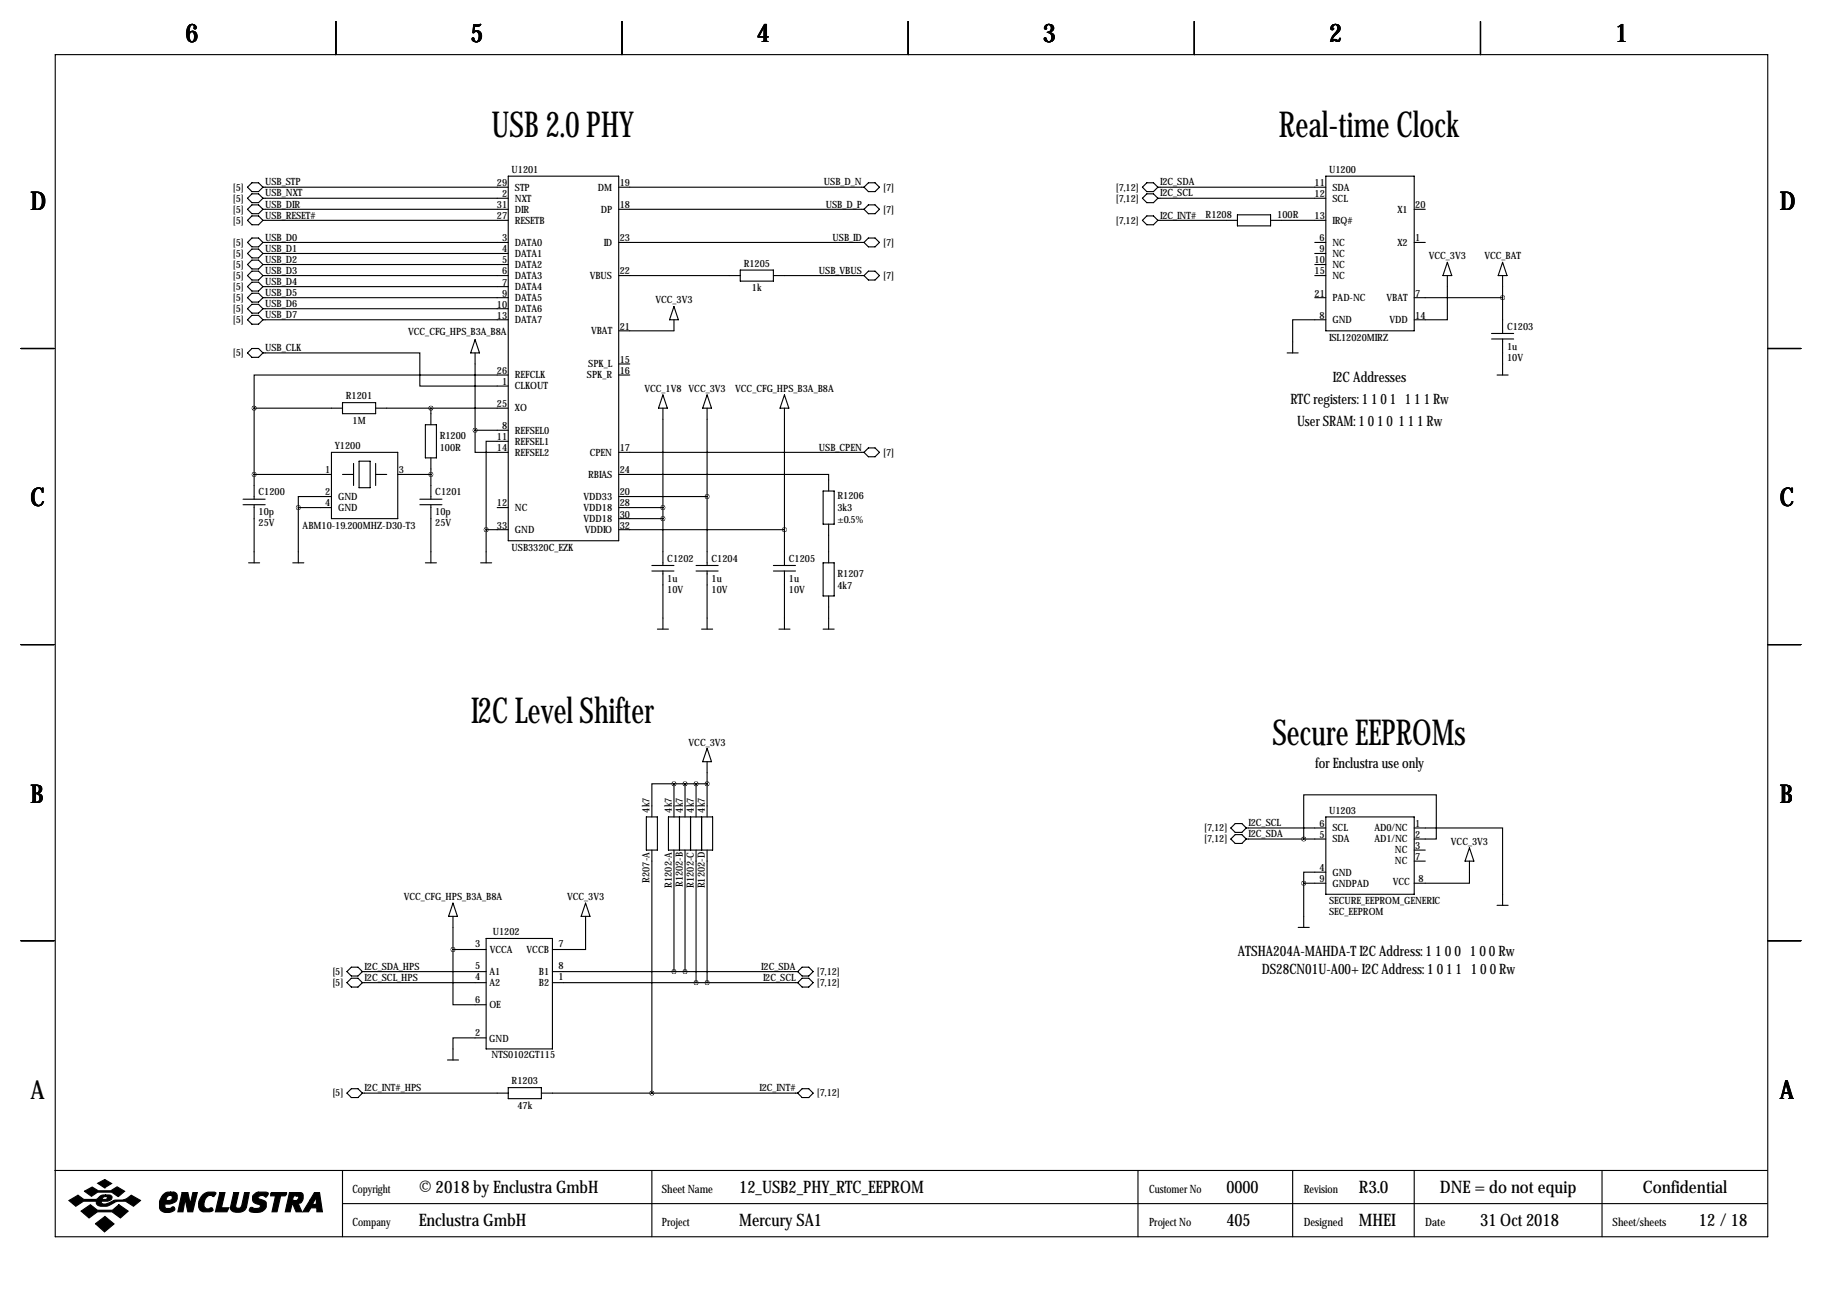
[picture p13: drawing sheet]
<svg xmlns="http://www.w3.org/2000/svg" width="419mm" height="297mm" viewBox="0 0 419 297" stroke-linecap="round" stroke-linejoin="round" font-family="sans-serif">
<defs><g id="words">
<g font-size="8.2">
<text x="113" y="31.6">USB 2.0 PHY</text>
<text x="294" y="31.6">Real-time Clock</text>
<text x="108.3" y="166.2">I2C Level Shifter</text>
<text x="292.5" y="171.3">Secure EEPROMs</text>
</g>
<g font-size="5.9">
<text x="42.7" y="9.8">6</text>
<text x="108.2" y="9.8">5</text>
<text x="174" y="9.8">4</text>
<text x="239.8" y="9.8">3</text>
<text x="305.6" y="9.8">2</text>
<text x="371.3" y="9.8">1</text>
<text x="7" y="48.4">D</text>
<text x="409.2" y="48.4">D</text>
<text x="7" y="116.4">C</text>
<text x="409.2" y="116.4">C</text>
<text x="7" y="184.5">B</text>
<text x="409.2" y="184.5">B</text>
<text x="7" y="252.6">A</text>
<text x="409.2" y="252.6">A</text>
</g>
<g font-size="4">
<text x="96.3" y="274.2">© 2018 by Enclustra GmbH</text>
<text x="169.9" y="274.2">12_USB2_PHY_RTC_EEPROM</text>
<text x="281.9" y="274.2">0000</text>
<text x="312.4" y="274.2">R3.0</text>
<text x="331" y="274.2">DNE = do not equip</text>
<text x="377.6" y="274.2">Confidential</text>
<text x="96.3" y="281.8">Enclustra GmbH</text>
<text x="169.9" y="281.8">Mercury SA1</text>
<text x="281.9" y="281.8">405</text>
<text x="312.4" y="281.8">MHEI</text>
<text x="340.3" y="281.8">31 Oct 2018</text>
<text x="390.6" y="281.8">12 / 18</text>
</g>
<g font-size="3.3">
<text x="306.4" y="87.7">I2C Addresses</text>
<text x="296.7" y="92.8">RTC registers: 1 1 0 1 1 1 1 Rw</text>
<text x="298.2" y="97.9">User SRAM: 1 0 1 0 1 1 1 Rw</text>
<text x="302.4" y="176.6">for Enclustra use only</text>
<text x="284.6" y="219.8">ATSHA204A-MAHDA-T I2C Address: 1 1 0 0 1 0 0 Rw</text>
<text x="290.1" y="223.9">DS28CN01U-A00+ I2C Address: 1 0 1 1 1 0 0 Rw</text>
</g>
<g font-size="2.6">
<text x="81" y="274.2">Copyright</text>
<text x="152.1" y="274.2">Sheet Name</text>
<text x="264.2" y="274.2">Customer No</text>
<text x="299.7" y="274.2">Revision</text>
<text x="81" y="281.8">Company</text>
<text x="152.1" y="281.8">Project</text>
<text x="264.2" y="281.8">Project No</text>
<text x="299.7" y="281.8">Designed</text>
<text x="327.7" y="281.8">Date</text>
<text x="370.7" y="281.8">Sheet/sheets</text>
</g>
<g font-size="2.3">
<text x="117.6" y="39.7">U1201</text>
<text x="305.6" y="39.7">U1200</text>
<text x="53.5" y="43.8">[5]</text>
<text x="53.5" y="46.3">[5]</text>
<text x="61" y="42.6">USB_STP</text>
<text x="61" y="45.2">USB_NXT</text>
<text x="61" y="47.7">USB_DIR</text>
<text x="114.2" y="42.8">29</text>
<text x="114.2" y="47.9">31</text>
<text x="115.4" y="45.3">2</text>
<text x="118.4" y="46.3">NXT</text>
<text x="118.4" y="43.8">STP</text>
<text x="137.5" y="43.8">DM</text>
<text x="142.5" y="47.9">18</text>
<text x="142.5" y="42.8">19</text>
<text x="189.4" y="42.6">USB_D_N</text>
<text x="189.8" y="47.7">USB_D_P</text>
<text x="203" y="43.8">[7]</text>
<text x="256.5" y="46.3">[7,12]</text>
<text x="256.5" y="43.8">[7,12]</text>
<text x="266.7" y="45.2">I2C_SCL</text>
<text x="266.7" y="42.6">I2C_SDA</text>
<text x="302.2" y="42.8">11</text>
<text x="302.2" y="45.3">12</text>
<text x="306.3" y="43.8">SDA</text>
<text x="306.3" y="46.3">SCL</text>
<text x="325.4" y="47.9">20</text>
<text x="53.5" y="48.9">[5]</text>
<text x="53.5" y="51.4">[5]</text>
<text x="61" y="50.3">USB_RESET#</text>
<text x="114.2" y="50.4">27</text>
<text x="118.4" y="51.4">RESETB</text>
<text x="118.4" y="48.9">DIR</text>
<text x="138.1" y="48.9">DP</text>
<text x="203" y="48.9">[7]</text>
<text x="256.5" y="51.4">[7,12]</text>
<text x="266.7" y="50.3">I2C_INT#</text>
<text x="277.2" y="50.2">R1208</text>
<text x="293.6" y="50.2">100R</text>
<text x="302.2" y="50.4">13</text>
<text x="306.3" y="51.4">IRQ#</text>
<text x="321.3" y="48.9">X1</text>
<text x="53.5" y="56.5">[5]</text>
<text x="53.5" y="59">[5]</text>
<text x="61" y="55.3">USB_D0</text>
<text x="61" y="57.9">USB_D1</text>
<text x="115.4" y="55.5">3</text>
<text x="115.4" y="58">4</text>
<text x="118.4" y="56.5">DATA0</text>
<text x="118.4" y="59">DATA1</text>
<text x="138.8" y="56.5">ID</text>
<text x="142.5" y="55.5">23</text>
<text x="191.4" y="55.3">USB_ID</text>
<text x="203" y="56.5">[7]</text>
<text x="303.4" y="55.5">6</text>
<text x="303.4" y="58">9</text>
<text x="306.3" y="56.5">NC</text>
<text x="306.3" y="59">NC</text>
<text x="321.3" y="56.5">X2</text>
<text x="325.4" y="55.5">1</text>
<text x="328.5" y="59.5">VCC_3V3</text>
<text x="341.2" y="59.5">VCC_BAT</text>
<text x="53.5" y="61.6">[5]</text>
<text x="53.5" y="64.1">[5]</text>
<text x="61" y="60.4">USB_D2</text>
<text x="61" y="63">USB_D3</text>
<text x="61" y="65.5">USB_D4</text>
<text x="115.4" y="60.6">5</text>
<text x="115.4" y="63.1">6</text>
<text x="115.4" y="65.6">7</text>
<text x="118.4" y="61.6">DATA2</text>
<text x="118.4" y="64.1">DATA3</text>
<text x="135.6" y="64.1">VBUS</text>
<text x="142.5" y="63.1">22</text>
<text x="171" y="61.3">R1205</text>
<text x="188.3" y="63">USB_VBUS</text>
<text x="203" y="64.1">[7]</text>
<text x="302.2" y="60.6">10</text>
<text x="302.2" y="63.1">15</text>
<text x="306.3" y="61.6">NC</text>
<text x="306.3" y="64.1">NC</text>
<text x="53.5" y="66.7">[5]</text>
<text x="53.5" y="69.2">[5]</text>
<text x="53.5" y="71.7">[5]</text>
<text x="61" y="68">USB_D5</text>
<text x="61" y="70.6">USB_D6</text>
<text x="114.2" y="70.7">10</text>
<text x="115.4" y="68.2">9</text>
<text x="118.4" y="66.7">DATA4</text>
<text x="118.4" y="69.2">DATA5</text>
<text x="118.4" y="71.7">DATA6</text>
<text x="150.7" y="69.7">VCC_3V3</text>
<text x="172.9" y="66.9">1k</text>
<text x="302.2" y="68.2">21</text>
<text x="306.3" y="69.2">PAD-NC</text>
<text x="318.8" y="69.2">VBAT</text>
<text x="325.4" y="68.2">7</text>
<text x="53.5" y="74.3">[5]</text>
<text x="61" y="73.1">USB_D7</text>
<text x="93.8" y="77.1">VCC_CFG_HPS_B3A_B8A</text>
<text x="114.2" y="73.3">13</text>
<text x="118.4" y="74.3">DATA7</text>
<text x="135.9" y="76.8">VBAT</text>
<text x="142.5" y="75.8">21</text>
<text x="303.4" y="73.3">8</text>
<text x="306.3" y="74.3">GND</text>
<text x="319.4" y="74.3">VDD</text>
<text x="325.4" y="73.3">14</text>
<text x="346.5" y="75.8">C1203</text>
<text x="53.5" y="81.9">[5]</text>
<text x="61" y="80.7">USB_CLK</text>
<text x="142.5" y="83.4">15</text>
<text x="305.6" y="78.4">ISL12020MIRZ</text>
<text x="346.5" y="80.4">1u</text>
<text x="346.5" y="82.9">10V</text>
<text x="114.2" y="86">26</text>
<text x="115.4" y="88.5">1</text>
<text x="118.4" y="89.5">CLKOUT</text>
<text x="118.4" y="87">REFCLK</text>
<text x="134.9" y="87">SPK_R</text>
<text x="135.2" y="84.4">SPK_L</text>
<text x="142.5" y="86">16</text>
<text x="79.5" y="91.8">R1201</text>
<text x="114.2" y="93.6">25</text>
<text x="118.4" y="94.6">XO</text>
<text x="148.1" y="90">VCC_1V8 VCC_3V3</text>
<text x="169" y="90">VCC_CFG_HPS_B3A_B8A</text>
<text x="81.1" y="97.4">1M</text>
<text x="101.1" y="101">R1200</text>
<text x="114.2" y="101.2">11</text>
<text x="115.4" y="98.7">8</text>
<text x="118.4" y="99.7">REFSEL0</text>
<text x="77" y="103.2">Y1200</text>
<text x="101.1" y="103.8">100R</text>
<text x="114.2" y="103.7">14</text>
<text x="118.4" y="102.2">REFSEL1</text>
<text x="118.4" y="104.8">REFSEL2</text>
<text x="135.6" y="104.8">CPEN</text>
<text x="142.5" y="103.7">17</text>
<text x="188.3" y="103.6">USB_CPEN</text>
<text x="203" y="104.8">[7]</text>
<text x="59.4" y="113.9">C1200</text>
<text x="74.8" y="108.8">1</text>
<text x="74.8" y="113.9">2</text>
<text x="91.7" y="108.8">3</text>
<text x="100.1" y="113.9">C1201</text>
<text x="135.2" y="109.8">RBIAS</text>
<text x="142.5" y="113.9">20</text>
<text x="142.5" y="108.8">24</text>
<text x="59.4" y="118.5">10p</text>
<text x="74.8" y="116.4">4</text>
<text x="77.7" y="114.9">GND</text>
<text x="77.7" y="117.5">GND</text>
<text x="100.1" y="118.5">10p</text>
<text x="114.2" y="116.4">12</text>
<text x="118.4" y="117.5">NC</text>
<text x="134.2" y="114.9">VDD33</text>
<text x="134.2" y="117.5">VDD18</text>
<text x="142.5" y="116.4">28</text>
<text x="142.5" y="119">30</text>
<text x="192.5" y="114.7">R1206</text>
<text x="192.5" y="117.5">3k3</text>
<text x="59.4" y="121">25V</text>
<text x="69.6" y="121.5">ABM10-19.200MHZ-D30-T3</text>
<text x="100.1" y="121">25V</text>
<text x="114.2" y="121.5">33</text>
<text x="118.4" y="122.5">GND</text>
<text x="134.2" y="120">VDD18</text>
<text x="134.4" y="122.5">VDDIO</text>
<text x="142.5" y="121.5">32</text>
<text x="192.5" y="120.3">±0.5%</text>
<text x="117.6" y="126.6">USB3320C_EZK</text>
<text x="153.4" y="129.1">C1202</text>
<text x="163.6" y="129.1">C1204</text>
<text x="181.4" y="129.1">C1205</text>
<text x="153.4" y="133.7">1u</text>
<text x="153.4" y="136.3">10V</text>
<text x="163.6" y="133.7">1u</text>
<text x="163.6" y="136.3">10V</text>
<text x="181.4" y="133.7">1u</text>
<text x="181.4" y="136.3">10V</text>
<text x="192.5" y="132.7">R1207</text>
<text x="192.5" y="135.5">4k7</text>
<text x="158.3" y="171.6">VCC_3V3</text>
<text x="149.4" y="186.8" transform="rotate(-90 149.4 186.8)">4k7</text>
<text x="154.4" y="186.8" transform="rotate(-90 154.4 186.8)">4k7</text>
<text x="157" y="186.8" transform="rotate(-90 157 186.8)">4k7</text>
<text x="159.5" y="186.8" transform="rotate(-90 159.5 186.8)">4k7</text>
<text x="162.1" y="186.8" transform="rotate(-90 162.1 186.8)">4k7</text>
<text x="276.9" y="191.1">[7,12]</text>
<text x="287" y="190">I2C_SCL</text>
<text x="303.4" y="190.1">6</text>
<text x="305.6" y="187.1">U1203</text>
<text x="306.3" y="191.1">SCL</text>
<text x="316" y="191.1">AD0/NC</text>
<text x="325.4" y="190.1">1</text>
<text x="276.9" y="193.7">[7,12]</text>
<text x="287" y="192.5">I2C_SDA</text>
<text x="303.4" y="192.6">5</text>
<text x="306.3" y="193.7">SDA</text>
<text x="316" y="193.7">AD1/NC</text>
<text x="320.7" y="196.2">NC</text>
<text x="325.4" y="192.6">2</text>
<text x="325.4" y="195.2">3</text>
<text x="325.4" y="197.7">7</text>
<text x="333.6" y="194.2">VCC_3V3</text>
<text x="149.4" y="202.9" transform="rotate(-90 149.4 202.9)">R207-A</text>
<text x="157" y="204" transform="rotate(-90 157 204)">R1202-B</text>
<text x="303.4" y="200.3">4</text>
<text x="303.4" y="202.8">9</text>
<text x="306.3" y="201.3">GND</text>
<text x="306.3" y="203.8">GNDPAD</text>
<text x="320.2" y="203.6">VCC</text>
<text x="320.7" y="198.7">NC</text>
<text x="326.1" y="202.8">8</text>
<text x="92.8" y="206.9">VCC_CFG_HPS_B3A_B8A</text>
<text x="130.4" y="206.9">VCC_3V3</text>
<text x="154.4" y="204.1" transform="rotate(-90 154.4 204.1)">R1202-A</text>
<text x="159.5" y="204.1" transform="rotate(-90 159.5 204.1)">R1202-C</text>
<text x="162.1" y="204.2" transform="rotate(-90 162.1 204.2)">R1202-D</text>
<text x="305.6" y="207.9">SECURE_EEPROM_GENERIC</text>
<text x="113.3" y="215">U1202</text>
<text x="305.6" y="210.4">SEC_EEPROM</text>
<text x="109.2" y="217.8">3</text>
<text x="112.6" y="219.2">VCCA</text>
<text x="121.1" y="219.2">VCCB</text>
<text x="128.4" y="217.8">7</text>
<text x="76.4" y="224.1">[5]</text>
<text x="76.4" y="226.7">[5]</text>
<text x="83.8" y="223">I2C_SDA_HPS</text>
<text x="83.8" y="225.5">I2C_SCL_HPS</text>
<text x="109.2" y="222.9">5</text>
<text x="109.2" y="225.4">4</text>
<text x="112.5" y="224.1">A1</text>
<text x="112.5" y="226.7">A2</text>
<text x="123.9" y="224.1">B1</text>
<text x="123.9" y="226.7">B2</text>
<text x="128.4" y="222.9">8</text>
<text x="128.4" y="225.4">1</text>
<text x="175" y="223">I2C_SDA</text>
<text x="175.4" y="225.5">I2C_SCL</text>
<text x="187.8" y="224.1">[7,12]</text>
<text x="187.8" y="226.7">[7,12]</text>
<text x="109.2" y="230.5">6</text>
<text x="112.5" y="231.8">OE</text>
<text x="109.2" y="238.1">2</text>
<text x="112.5" y="239.5">GND</text>
<text x="113" y="243.2">NTS0102GT115</text>
<text x="83.8" y="250.9">I2C_INT#_HPS</text>
<text x="117.6" y="249.3">R1203</text>
<text x="174.6" y="250.9">I2C_INT#</text>
<text x="76.4" y="252.1">[5]</text>
<text x="118.9" y="254.9">47k</text>
<text x="187.8" y="252.1">[7,12]</text>
</g>
</g></defs>
<g fill="none" stroke="#000" stroke-width=".25">
<path d="M12.7 12.6h393.7v271.7h-393.7zM77.2 4.9v7.7M143 4.9v7.7M208.8 4.9v7.7M274.6 4.9v7.7M340.4 4.9v7.7M56.9 43l1-1h1.5l1.1 1-1.1 1.1h-1.5zM56.9 45.6l1-1h1.5l1.1 1-1.1 1h-1.5zM56.9 48.1l1-1h1.5l1.1 1-1.1 1h-1.5zM56.9 50.7l1-1.1h1.5l1.1 1.1-1.1 1h-1.5zM56.9 55.7l1-1h1.5l1.1 1-1.1 1.1h-1.5zM56.9 58.3l1-1h1.5l1.1 1-1.1 1h-1.5z"/>
<path d="M60.5 45.6h56.3M60.5 55.7h56.3M60.5 58.3h56.3M60.5 48.1h56.3M60.5 43h56.3M60.5 50.7h56.3M116.8 40.5h25.4v83.8h-25.4zM142.2 55.7h56.4M142.2 48.1h56.4M142.2 43h56.4M198.6 43l1-1h1.6l1 1-1 1.1h-1.6zM198.6 48.1l1-1h1.6l1 1-1 1h-1.6z"/>
<path d="M198.6 55.7l1-1h1.6l1 1-1 1.1h-1.6zM262.6 43l1.1-1h1.5l1 1-1 1.1h-1.5zM262.6 45.6l1.1-1h1.5l1 1-1 1h-1.5zM262.6 50.7l1.1-1.1h1.5l1 1.1-1 1h-1.5zM266.2 45.6h38.6M266.2 43h38.6M266.2 50.7h18.3M284.5 49.4h7.6v2.5h-7.6zM292.1 50.7h12.7M302.3 55.7h2.5M302.3 58.3h2.5M304.8 40.5h20.3v35.6h-20.3z"/>
<path d="M325.1 55.7h2.6M325.1 48.1h2.6M56.9 60.8l1-1h1.5l1.1 1-1.1 1h-1.5zM56.9 63.4l1-1.1h1.5l1.1 1.1-1.1 1h-1.5zM56.9 65.9l1-1h1.5l1.1 1-1.1 1h-1.5zM56.9 71l1-1h1.5l1.1 1-1.1 1h-1.5zM56.9 73.5l1-1h1.5l1.1 1-1.1 1h-1.5zM57.9 67.4h1.5l1.1 1-1.1 1.1h-1.5l-1-1.1zM60.5 63.4h56.3M60.5 60.8h56.3M60.5 65.9h56.3M60.5 68.4h56.3"/>
<path d="M60.5 71h56.3M60.5 73.5h56.3M109.2 78.1l1 3h-2zM142.2 63.4h28M154.9 70.5l1.1 3h-2.1zM154.9 73.5v2.6h-12.7M170.2 62.1h7.6v2.5h-7.6zM177.8 63.4h20.8M198.6 63.4l1-1.1h1.6l1 1.1-1 1h-1.6zM302.3 63.4h2.5M302.3 60.8h2.5M302.3 68.4h2.5"/>
<path d="M304.8 73.5h-7.6v7.6M325.1 68.4h20.3M332.7 63.4v10.1h-7.6M332.7 60.3l1.1 3.1h-2.1zM342.9 76.7h5.1M342.9 77.9h5.1M345.4 60.3l1.1 3.1h-2.1zM345.4 63.4v13.3M345.4 77.9v8.3M4.8 80.1h7.6M56.9 81.1l1-1h1.5l1.1 1-1.1 1.1h-1.5zM58.4 93.8h20.3"/>
<path d="M58.4 93.8v21M60.5 81.1h36v7.7h20.3M78.7 92.6h7.7v2.5h-7.7zM86.4 93.8h30.4M97.8 97.6h2.5v7.7h-2.5zM99.1 93.8v3.8M109.2 98.9v5.1h7.6M109.2 98.9h7.6M109.2 81.1v17.8M116.8 86.2h-58.4v7.6M142.2 83.7h2.6M142.2 86.2h2.6"/>
<path d="M152.4 90.8l1 3h-2zM152.4 93.8v36.2M162.6 90.8l1 3h-2.1zM162.6 93.8v36.2M180.3 90.8l1.1 3h-2.1zM180.3 93.8v36.2M295.9 81.1h2.5M344.2 86.2h2.5M406.4 80.1h7.6M55.9 114.8h5.1M55.9 116h5.1M58.4 109.1h17.8"/>
<path d="M58.4 116v13.4M68.6 116.7h7.6M68.6 116.7v12.7M76.2 114.2h-7.6v2.5M76.2 104h15.2v15.2h-15.2zM78.7 109.1h2.6M81.3 106.5v5.1M82.5 106h2.6v6.1h-2.6zM86.4 106.5v5.1M86.4 109.1h2.5M91.4 109.1h7.7M96.5 114.8h5.1"/>
<path d="M96.5 116h5.1M99.1 105.3v9.5M99.1 116v13.4M114.3 116.7h2.5M116.8 101.5h-5v20.3M142.2 109.1h48.3v3.8M142.2 119.2h10.2M142.2 104h56.4M142.2 114.2h20.4M142.2 116.7h10.2M189.2 112.9h2.6v7.6h-2.6zM199.6 103h1.6l1 1-1 1h-1.6l-1-1z"/>
<path d="M57.1 129.4h2.6M67.3 129.4h2.5M97.8 129.4h2.5M110.5 129.4h2.5M111.8 121.8h5M111.8 121.8v7.6M142.2 121.8h38.1M149.9 130h5M149.9 131.3h5M152.4 131.3v13.3M160 130h5.1M160 131.3h5.1"/>
<path d="M162.6 131.3v13.3M177.8 130h5.1M177.8 131.3h5.1M180.3 131.3v13.3M189.2 129.4h2.6v7.6h-2.6zM190.5 120.5v8.9M190.5 137v7.6M4.8 148.2h7.6M151.1 144.6h2.6M161.3 144.6h2.5M179.1 144.6h2.5M189.2 144.6h2.6"/>
<path d="M406.4 148.2h7.6M162.6 175.1v12.7M162.6 172.1l1 3h-2.1zM148.6 187.8h2.5v7.6h-2.5zM149.9 195.4v55.9M153.7 187.8h10.1v7.6h-10.1zM154.9 180.2h-5v7.6M154.9 180.2v7.6M154.9 195.4v28M154.9 180.2h7.7M156.2 187.8v7.6M157.5 180.2v7.6"/>
<path d="M157.5 195.4v28M158.7 187.8v7.6M160 180.2v7.6M160 195.4v30.5M161.3 187.8v7.6M162.6 195.4v30.5M283 190.4l1-1.1h1.5l1 1.1-1 1h-1.5zM283 192.9l1-1h1.5l1 1-1 1h-1.5zM286.5 190.4h18.3M286.5 192.9h18.3M299.7 192.9v-10.2h30.5v10.2h-5.1M304.8 187.8h20.3v17.8h-20.3z"/>
<path d="M325.1 190.4h20.3v17.7M325.1 195.4h2.6M325.1 198h2.6M337.8 198v5.1h-12.7M337.8 194.9l1 3.1h-2zM4.8 216.3h7.6M104.1 218.3v12.7h7.7M104.1 218.3h7.7M104.1 210.7v7.6M104.1 207.6l1.1 3.1h-2.1zM111.8 215.8h15.2v25.4h-15.2zM134.6 210.7v7.6h-7.6"/>
<path d="M134.6 207.6l1 3.1h-2zM298.4 213.2h2.6M299.7 203.1h5.1M299.7 203.1v10.1M304.8 200.5h-5.1v2.6M344.2 208.1h2.5M406.4 216.3h7.6M79.8 223.4l1-1h1.5l1 1-1 1h-1.5zM79.8 225.9l1-1h1.5l1 1-1 1h-1.5zM83.3 223.4h28.5M83.3 225.9h28.5M111.8 238.6h-7.7v5.1"/>
<path d="M127 223.4h56.4M127 225.9h56.4M184.4 222.4h1.5l1 1-1 1h-1.5l-1-1zM184.4 224.9h1.5l1 1-1 1h-1.5l-1-1zM79.8 251.3l1-1h1.5l1 1-1 1h-1.5zM83.3 251.3h33.5M102.9 243.7h2.5M116.8 250h7.7v2.6h-7.7zM124.5 251.3h58.9M184.4 250.3h1.5l1 1-1 1h-1.5l-1-1zM12.6 269.1h393.7M78.7 269.1v15.2"/>
<path d="M78.7 276.7h327.6M149.9 269.1v15.2M261.6 269.1v15.2M297.2 269.1v15.2M325.1 269.1v15.2M368.3 269.1v15.2"/>
</g>
<g fill="#000" stroke="#000" stroke-width=".25">
<path d="M15.8 276l2.1-1.2 1.4 1h2.8l.3-.2a1.77 1.77 0 0 1 1.9-.9v.4l-.6 .2-.2 .5h.9l.3-.6-.4-.1v-.4h.9a.59 .59 0 0 1 .6 .7l-.2 .4-.8 .4h-1.4l-.1 .1 .1 .4a3.2 3.2 0 0 0 2.7-.7l.3-.1a4 4 0 0 0 3.8-1.1l2.1 1.2-1.6 1.3a4 4 0 0 0-5.5-.2 2.66 2.66 0 0 1-2.9-.2l-.1-.7h-3l-1.8 1.1zM19.4 273.9l1.8-1 1.4 .9h2.9l1.4-.9 1.8 1-1.5 1.2-1.5-1h-3.2l-1.5 .9zM22.5 272l1.6-.8 1.6 .9-1.6 1zM18.6 278.4l2.2-1.4 1.6 1.2h3.5l1.4-1.2 2.2 1.4-1.8 1.6-1.9-1.4h-3.4l-1.9 1.4zM37.4 274.7a1.75 1.75 0 0 1 1.8-.6v.7a.82 .82 0 0 0-.8 1.2h.6a.6 .6 0 0 0 .6-.5 .6 .6 0 0 0-.4-.7v-.7h.8l.5 .3a1.61 1.61 0 0 1 0 1.7 1.61 1.61 0 0 1-1.5 .7h-1v.9l.2 .1h.9l.7-.4 .4 .4a1.06 1.06 0 0 1-1.3 1 1.82 1.82 0 0 1-2.2-1.1 3.5 3.5 0 0 1 .7-3zM41.9 274.2h1.3l.5 2.6 .6-2.6h1.1l-1.1 4.4h-1.1l-.6-2.9-.5 2.9h-1.2zM46.7 274.6a2.78 2.78 0 0 1 2.9-.4l-.4 .9a1.32 1.32 0 0 0-2.1 .8l-.2 .8a.98 .98 0 0 0 1.1 1.2 .55 .55 0 0 1 .6-.2 .55 .55 0 0 1 .4 .6l-.7 .3-1.8-.1a1.79 1.79 0 0 1-.8-2.3zM50.5 274.2h1.2l-.8 3.5h1.7l-.4 .9h-2.7zM53.7 274.2h1.2l-.7 3.1a.73 .73 0 0 0 .7 .5 .73 .73 0 0 0 .7-.6l.6-3h1.1l-.7 3.4a2.28 2.28 0 0 1-3.6 .4v-.4zM58.3 274.7l.8-.6h2.1l.5 .2v.2l-.6 .7a.96 .96 0 0 0-1-.4 .96 .96 0 0 0-.8 .6l1.7 .8a1.71 1.71 0 0 1-.1 1.8 1.71 1.71 0 0 1-1.7 .8l-1.4-.2a.51 .51 0 0 1-.4-.7 .51 .51 0 0 1 .8-.2l1 .1a.52 .52 0 0 0 .6-.2 .52 .52 0 0 0-.2-.7 1.39 1.39 0 0 1-1.4-.6 1.39 1.39 0 0 1 .1-1.6zM62.2 274.4l.2-.2h3.5l-.1 .4-.3 .3h-1l-.8 3.7h-1.2l.8-3.7h-1.1zM66.5 274.2h1.7v.7h-.7l-.2 1.1h.9l.3-.3a.44 .44 0 0 0 .1-.5 .44 .44 0 0 0-.4-.3v-.7h1l.3 .2 .2 .3v.9a1.03 1.03 0 0 1-1.2 1l.9 2h-1.3l-.8-1.8h-.1l-.5 1.8h-1.1z"/>
<path d="M72.3 274.2h1.2l.6 4.4h-1.3v-.9h-1.3l-.6 .9h-1.3l1.7-2.7h1l-.4 .8 .2 .2h.4l.2-.2v-1.5l-.4 .7h-1zM21.9 281.3l2.2-1.6 2.1 1.7-2.2 1.8z"/>
</g>
<path d="M58.4 109.1a.05 .05 0 0 0 .1 0 .05 .05 0 0 0-.1 0zM111.7 121.8a.05 .05 0 0 0 .1 0 .05 .05 0 0 0-.1 0zM162.5 114.2a.05 .05 0 0 0 .1 0 .05 .05 0 0 0-.1 0zM58.4 93.8a.05 .05 0 0 0 .1 0 .05 .05 0 0 0-.1 0zM345.4 68.4a.05 .05 0 0 0 .1 0 .05 .05 0 0 0-.1 0zM180.3 121.8a.05 .05 0 0 0 .1 0 .05 .05 0 0 0-.1 0zM109.2 98.9a.05 .05 0 0 0 .1 0 .05 .05 0 0 0-.1 0zM68.5 116.7a.05 .05 0 0 0 .1 0 .05 .05 0 0 0-.1 0zM299.7 192.9a.05 .05 0 0 0 .1 0 .05 .05 0 0 0-.1 0zM299.7 203.1a.05 .05 0 0 0 .1 0 .05 .05 0 0 0-.1 0zM149.8 251.3a.05 .05 0 0 0 .1 0 .05 .05 0 0 0-.1 0zM154.9 223.4a.05 .05 0 0 0 .1 0 .05 .05 0 0 0-.1 0zM162.5 225.9a.05 .05 0 0 0 .1 0 .05 .05 0 0 0-.1 0zM160 225.9a.05 .05 0 0 0 .1 0 .05 .05 0 0 0-.1 0zM99 93.8a.05 .05 0 0 0 .1 0 .05 .05 0 0 0-.1 0zM99 109.1a.05 .05 0 0 0 .1 0 .05 .05 0 0 0-.1 0zM157.4 223.4a.05 .05 0 0 0 .1 0 .05 .05 0 0 0-.1 0zM104.1 218.3a.05 .05 0 0 0 .1 0 .05 .05 0 0 0-.1 0zM160 180.2a.05 .05 0 0 0 .1 0 .05 .05 0 0 0-.1 0zM162.5 180.2a.05 .05 0 0 0 .1 0 .05 .05 0 0 0-.1 0zM154.9 180.2a.05 .05 0 0 0 .1 0 .05 .05 0 0 0-.1 0zM157.4 180.2a.05 .05 0 0 0 .1 0 .05 .05 0 0 0-.1 0z" fill="#000" stroke="#000" stroke-width="1"/>
<use href="#words"/>
</svg>
